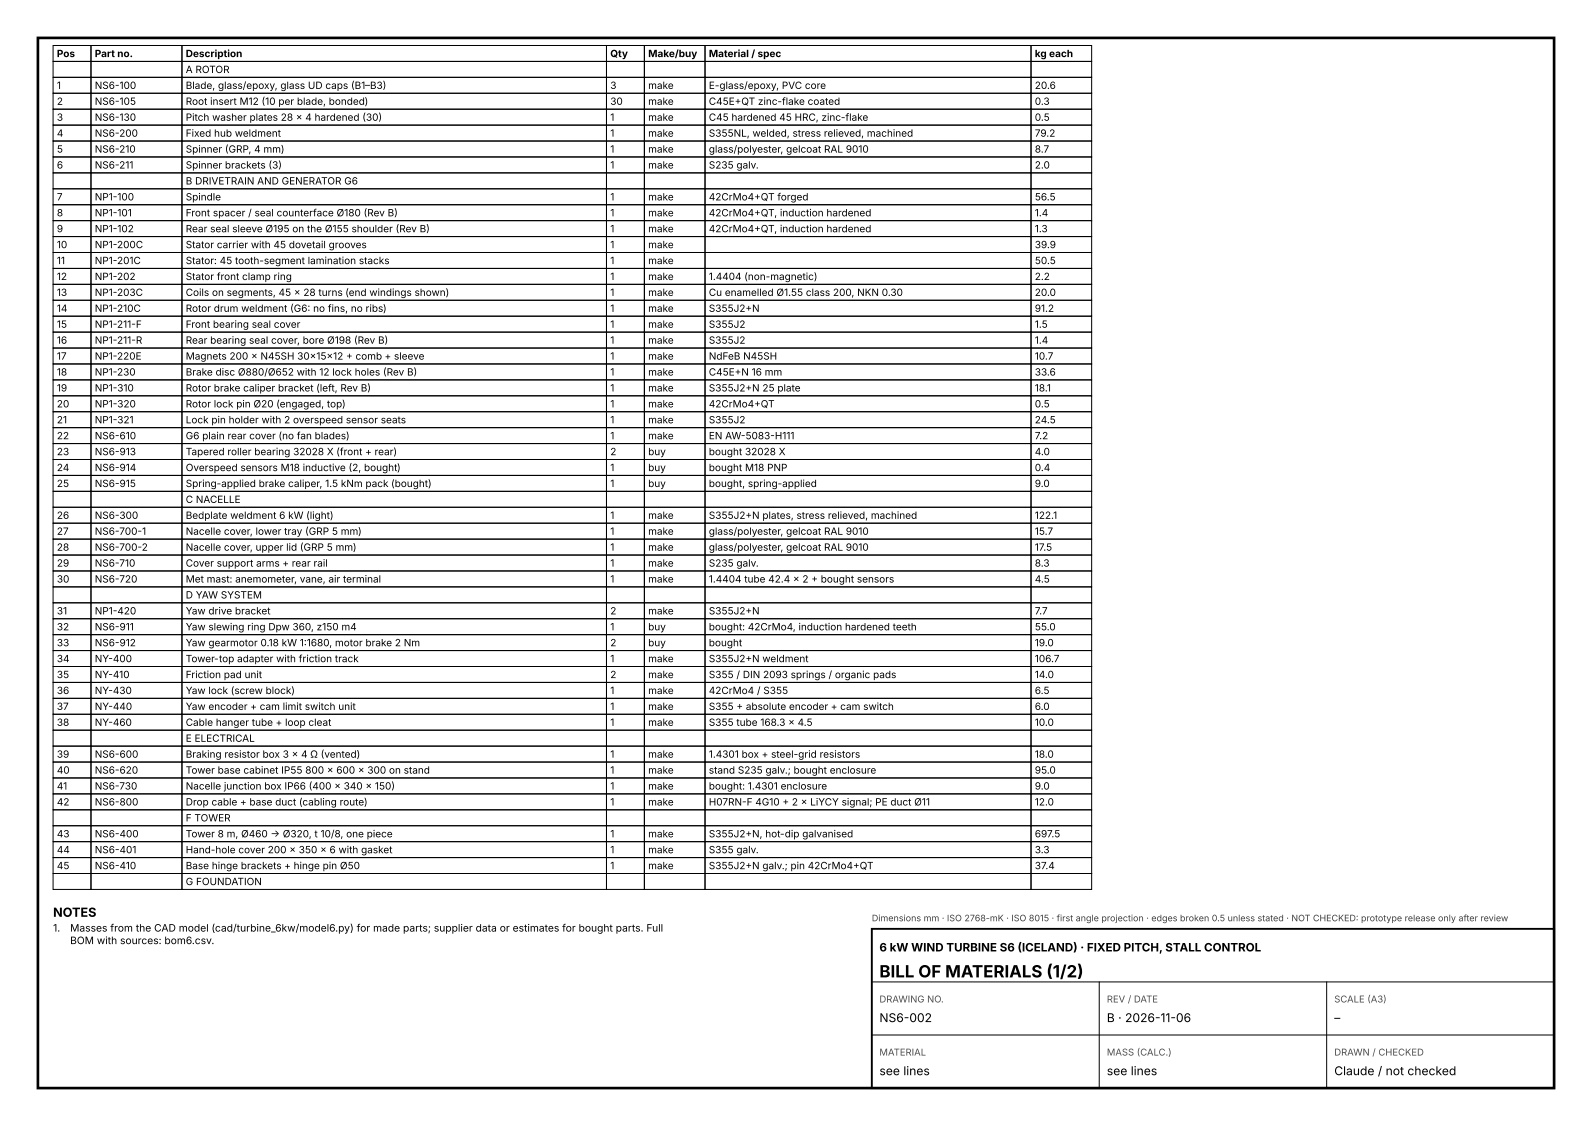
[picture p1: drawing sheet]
<svg xmlns="http://www.w3.org/2000/svg" width="420mm" height="297mm" viewBox="0 0 420 297" stroke-linecap="round" stroke-linejoin="round" font-family="sans-serif">
<defs><g id="words">
<text font-size="4.4" x="232" y="257.8">BILL OF MATERIALS (1/2)</text>
<text font-size="3.3" x="14" y="241.8">NOTES</text>
<g font-size="3.2">
<text x="232" y="269.6">NS6-002</text>
<text x="292" y="269.6">B · 2026-11-06</text>
<text x="352" y="269.6">–</text>
<text x="232" y="283.6">see lines</text>
<text x="292" y="283.6">see lines</text>
<text x="352" y="283.6">Claude / not checked</text>
</g>
<text font-size="3.1" x="232" y="251">6 kW WIND TURBINE S6 (ICELAND) · FIXED PITCH, STALL CONTROL</text>
<g font-size="2.7">
<text x="14" y="245.7">1.</text>
<text x="18.5" y="245.7">Masses from the CAD model (cad/turbine_6kw/model6.py) for made parts; supplier data or estimates for bought parts. Full</text>
<text x="18.5" y="249">BOM with sources: bom6.csv.</text>
</g>
<g font-size="2.6">
<text x="15" y="15.1">Pos</text>
<text x="25" y="15.1">Part no.</text>
<text x="49" y="15.1">Description</text>
<text x="161" y="15.1">Qty</text>
<text x="171" y="15.1">Make/buy</text>
<text x="187" y="15.1">Material / spec</text>
<text x="273" y="15.1">kg each</text>
<text x="15" y="23.5">1</text>
<text x="25" y="23.5">NS6-100</text>
<text x="49" y="19.3">A ROTOR</text>
<text x="49" y="23.5">Blade, glass/epoxy, glass UD caps (B1–B3)</text>
<text x="161" y="23.5">3</text>
<text x="171" y="23.5">make</text>
<text x="187" y="23.5">E-glass/epoxy, PVC core</text>
<text x="273" y="23.5">20.6</text>
<text x="15" y="27.7">2</text>
<text x="25" y="27.7">NS6-105</text>
<text x="49" y="27.7">Root insert M12 (10 per blade, bonded)</text>
<text x="161" y="27.7">30</text>
<text x="171" y="27.7">make</text>
<text x="187" y="27.7">C45E+QT zinc-flake coated</text>
<text x="273" y="27.7">0.3</text>
<text x="15" y="31.9">3</text>
<text x="25" y="31.9">NS6-130</text>
<text x="49" y="31.9">Pitch washer plates 28 × 4 hardened (30)</text>
<text x="161" y="31.9">1</text>
<text x="171" y="31.9">make</text>
<text x="187" y="31.9">C45 hardened 45 HRC, zinc-flake</text>
<text x="273" y="31.9">0.5</text>
<text x="15" y="36.1">4</text>
<text x="15" y="40.3">5</text>
<text x="25" y="36.1">NS6-200</text>
<text x="25" y="40.3">NS6-210</text>
<text x="49" y="36.1">Fixed hub weldment</text>
<text x="49" y="40.3">Spinner (GRP, 4 mm)</text>
<text x="161" y="36.1">1</text>
<text x="161" y="40.3">1</text>
<text x="171" y="36.1">make</text>
<text x="171" y="40.3">make</text>
<text x="187" y="36.1">S355NL, welded, stress relieved, machined</text>
<text x="187" y="40.3">glass/polyester, gelcoat RAL 9010</text>
<text x="273" y="36.1">79.2</text>
<text x="273" y="40.3">8.7</text>
<text x="15" y="44.5">6</text>
<text x="25" y="44.5">NS6-211</text>
<text x="49" y="44.5">Spinner brackets (3)</text>
<text x="161" y="44.5">1</text>
<text x="171" y="44.5">make</text>
<text x="187" y="44.5">S235 galv.</text>
<text x="273" y="44.5">2.0</text>
<text x="15" y="52.9">7</text>
<text x="25" y="52.9">NP1-100</text>
<text x="49" y="48.7">B DRIVETRAIN AND GENERATOR G6</text>
<text x="49" y="52.9">Spindle</text>
<text x="161" y="52.9">1</text>
<text x="171" y="52.9">make</text>
<text x="187" y="52.9">42CrMo4+QT forged</text>
<text x="273" y="52.9">56.5</text>
<text x="15" y="57.1">8</text>
<text x="25" y="57.1">NP1-101</text>
<text x="49" y="57.1">Front spacer / seal counterface Ø180 (Rev B)</text>
<text x="161" y="57.1">1</text>
<text x="171" y="57.1">make</text>
<text x="187" y="57.1">42CrMo4+QT, induction hardened</text>
<text x="273" y="57.1">1.4</text>
<text x="15" y="61.3">9</text>
<text x="15" y="65.5">10</text>
<text x="25" y="61.3">NP1-102</text>
<text x="25" y="65.5">NP1-200C</text>
<text x="49" y="61.3">Rear seal sleeve Ø195 on the Ø155 shoulder (Rev B)</text>
<text x="49" y="65.5">Stator carrier with 45 dovetail grooves</text>
<text x="161" y="61.3">1</text>
<text x="161" y="65.5">1</text>
<text x="171" y="61.3">make</text>
<text x="171" y="65.5">make</text>
<text x="187" y="61.3">42CrMo4+QT, induction hardened</text>
<text x="273" y="61.3">1.3</text>
<text x="273" y="65.5">39.9</text>
<text x="15" y="69.7">11</text>
<text x="25" y="69.7">NP1-201C</text>
<text x="49" y="69.7">Stator: 45 tooth-segment lamination stacks</text>
<text x="161" y="69.7">1</text>
<text x="171" y="69.7">make</text>
<text x="273" y="69.7">50.5</text>
<text x="15" y="73.9">12</text>
<text x="25" y="73.9">NP1-202</text>
<text x="49" y="73.9">Stator front clamp ring</text>
<text x="161" y="73.9">1</text>
<text x="171" y="73.9">make</text>
<text x="187" y="73.9">1.4404 (non-magnetic)</text>
<text x="273" y="73.9">2.2</text>
<text x="15" y="78.1">13</text>
<text x="15" y="82.3">14</text>
<text x="25" y="78.1">NP1-203C</text>
<text x="25" y="82.3">NP1-210C</text>
<text x="49" y="78.1">Coils on segments, 45 × 28 turns (end windings shown)</text>
<text x="49" y="82.3">Rotor drum weldment (G6: no fins, no ribs)</text>
<text x="161" y="78.1">1</text>
<text x="161" y="82.3">1</text>
<text x="171" y="78.1">make</text>
<text x="171" y="82.3">make</text>
<text x="187" y="78.1">Cu enamelled Ø1.55 class 200, NKN 0.30</text>
<text x="187" y="82.3">S355J2+N</text>
<text x="273" y="78.1">20.0</text>
<text x="273" y="82.3">91.2</text>
<text x="15" y="86.5">15</text>
<text x="25" y="86.5">NP1-211-F</text>
<text x="49" y="86.5">Front bearing seal cover</text>
<text x="161" y="86.5">1</text>
<text x="171" y="86.5">make</text>
<text x="187" y="86.5">S355J2</text>
<text x="273" y="86.5">1.5</text>
<text x="15" y="90.7">16</text>
<text x="15" y="94.9">17</text>
<text x="25" y="90.7">NP1-211-R</text>
<text x="25" y="94.9">NP1-220E</text>
<text x="49" y="90.7">Rear bearing seal cover, bore Ø198 (Rev B)</text>
<text x="49" y="94.9">Magnets 200 × N45SH 30×15×12 + comb + sleeve</text>
<text x="161" y="90.7">1</text>
<text x="161" y="94.9">1</text>
<text x="171" y="90.7">make</text>
<text x="171" y="94.9">make</text>
<text x="187" y="90.7">S355J2</text>
<text x="187" y="94.9">NdFeB N45SH</text>
<text x="273" y="90.7">1.4</text>
<text x="273" y="94.9">10.7</text>
<text x="15" y="99.1">18</text>
<text x="25" y="99.1">NP1-230</text>
<text x="49" y="99.1">Brake disc Ø880/Ø652 with 12 lock holes (Rev B)</text>
<text x="161" y="99.1">1</text>
<text x="171" y="99.1">make</text>
<text x="187" y="99.1">C45E+N 16 mm</text>
<text x="273" y="99.1">33.6</text>
<text x="15" y="103.3">19</text>
<text x="15" y="107.5">20</text>
<text x="25" y="103.3">NP1-310</text>
<text x="25" y="107.5">NP1-320</text>
<text x="49" y="103.3">Rotor brake caliper bracket (left, Rev B)</text>
<text x="49" y="107.5">Rotor lock pin Ø20 (engaged, top)</text>
<text x="161" y="103.3">1</text>
<text x="161" y="107.5">1</text>
<text x="171" y="103.3">make</text>
<text x="171" y="107.5">make</text>
<text x="187" y="103.3">S355J2+N 25 plate</text>
<text x="187" y="107.5">42CrMo4+QT</text>
<text x="273" y="103.3">18.1</text>
<text x="273" y="107.5">0.5</text>
<text x="15" y="111.7">21</text>
<text x="25" y="111.7">NP1-321</text>
<text x="49" y="111.7">Lock pin holder with 2 overspeed sensor seats</text>
<text x="161" y="111.7">1</text>
<text x="171" y="111.7">make</text>
<text x="187" y="111.7">S355J2</text>
<text x="273" y="111.7">24.5</text>
<text x="15" y="115.9">22</text>
<text x="25" y="115.9">NS6-610</text>
<text x="49" y="115.9">G6 plain rear cover (no fan blades)</text>
<text x="161" y="115.9">1</text>
<text x="171" y="115.9">make</text>
<text x="187" y="115.9">EN AW-5083-H111</text>
<text x="273" y="115.9">7.2</text>
<text x="15" y="120.1">23</text>
<text x="15" y="124.3">24</text>
<text x="25" y="120.1">NS6-913</text>
<text x="25" y="124.3">NS6-914</text>
<text x="49" y="120.1">Tapered roller bearing 32028 X (front + rear)</text>
<text x="49" y="124.3">Overspeed sensors M18 inductive (2, bought)</text>
<text x="161" y="120.1">2</text>
<text x="161" y="124.3">1</text>
<text x="171" y="120.1">buy</text>
<text x="171" y="124.3">buy</text>
<text x="187" y="120.1">bought 32028 X</text>
<text x="187" y="124.3">bought M18 PNP</text>
<text x="273" y="120.1">4.0</text>
<text x="273" y="124.3">0.4</text>
<text x="15" y="128.5">25</text>
<text x="25" y="128.5">NS6-915</text>
<text x="49" y="128.5">Spring-applied brake caliper, 1.5 kNm pack (bought)</text>
<text x="161" y="128.5">1</text>
<text x="171" y="128.5">buy</text>
<text x="187" y="128.5">bought, spring-applied</text>
<text x="273" y="128.5">9.0</text>
<text x="15" y="136.9">26</text>
<text x="25" y="136.9">NS6-300</text>
<text x="49" y="132.7">C NACELLE</text>
<text x="49" y="136.9">Bedplate weldment 6 kW (light)</text>
<text x="161" y="136.9">1</text>
<text x="171" y="136.9">make</text>
<text x="187" y="136.9">S355J2+N plates, stress relieved, machined</text>
<text x="273" y="136.9">122.1</text>
<text x="15" y="141.1">27</text>
<text x="25" y="141.1">NS6-700-1</text>
<text x="49" y="141.1">Nacelle cover, lower tray (GRP 5 mm)</text>
<text x="161" y="141.1">1</text>
<text x="171" y="141.1">make</text>
<text x="187" y="141.1">glass/polyester, gelcoat RAL 9010</text>
<text x="273" y="141.1">15.7</text>
<text x="15" y="145.3">28</text>
<text x="15" y="149.5">29</text>
<text x="25" y="145.3">NS6-700-2</text>
<text x="25" y="149.5">NS6-710</text>
<text x="49" y="145.3">Nacelle cover, upper lid (GRP 5 mm)</text>
<text x="49" y="149.5">Cover support arms + rear rail</text>
<text x="161" y="145.3">1</text>
<text x="161" y="149.5">1</text>
<text x="171" y="145.3">make</text>
<text x="171" y="149.5">make</text>
<text x="187" y="145.3">glass/polyester, gelcoat RAL 9010</text>
<text x="187" y="149.5">S235 galv.</text>
<text x="273" y="145.3">17.5</text>
<text x="273" y="149.5">8.3</text>
<text x="15" y="153.7">30</text>
<text x="25" y="153.7">NS6-720</text>
<text x="49" y="153.7">Met mast: anemometer, vane, air terminal</text>
<text x="161" y="153.7">1</text>
<text x="171" y="153.7">make</text>
<text x="187" y="153.7">1.4404 tube 42.4 × 2 + bought sensors</text>
<text x="273" y="153.7">4.5</text>
<text x="49" y="157.9">D YAW SYSTEM</text>
<text x="15" y="162.1">31</text>
<text x="15" y="166.3">32</text>
<text x="25" y="162.1">NP1-420</text>
<text x="25" y="166.3">NS6-911</text>
<text x="49" y="162.1">Yaw drive bracket</text>
<text x="49" y="166.3">Yaw slewing ring Dpw 360, z150 m4</text>
<text x="161" y="162.1">2</text>
<text x="161" y="166.3">1</text>
<text x="171" y="162.1">make</text>
<text x="171" y="166.3">buy</text>
<text x="187" y="162.1">S355J2+N</text>
<text x="187" y="166.3">bought: 42CrMo4, induction hardened teeth</text>
<text x="273" y="162.1">7.7</text>
<text x="273" y="166.3">55.0</text>
<text x="15" y="170.5">33</text>
<text x="25" y="170.5">NS6-912</text>
<text x="49" y="170.5">Yaw gearmotor 0.18 kW 1:1680, motor brake 2 Nm</text>
<text x="161" y="170.5">2</text>
<text x="171" y="170.5">buy</text>
<text x="187" y="170.5">bought</text>
<text x="273" y="170.5">19.0</text>
<text x="15" y="174.7">34</text>
<text x="15" y="178.9">35</text>
<text x="25" y="174.7">NY-400</text>
<text x="25" y="178.9">NY-410</text>
<text x="49" y="174.7">Tower-top adapter with friction track</text>
<text x="49" y="178.9">Friction pad unit</text>
<text x="161" y="174.7">1</text>
<text x="161" y="178.9">2</text>
<text x="171" y="174.7">make</text>
<text x="171" y="178.9">make</text>
<text x="187" y="174.7">S355J2+N weldment</text>
<text x="187" y="178.9">S355 / DIN 2093 springs / organic pads</text>
<text x="273" y="174.7">106.7</text>
<text x="273" y="178.9">14.0</text>
<text x="15" y="183.1">36</text>
<text x="25" y="183.1">NY-430</text>
<text x="49" y="183.1">Yaw lock (screw block)</text>
<text x="161" y="183.1">1</text>
<text x="171" y="183.1">make</text>
<text x="187" y="183.1">42CrMo4 / S355</text>
<text x="273" y="183.1">6.5</text>
<text x="15" y="187.3">37</text>
<text x="15" y="191.5">38</text>
<text x="25" y="187.3">NY-440</text>
<text x="25" y="191.5">NY-460</text>
<text x="49" y="187.3">Yaw encoder + cam limit switch unit</text>
<text x="49" y="191.5">Cable hanger tube + loop cleat</text>
<text x="161" y="187.3">1</text>
<text x="161" y="191.5">1</text>
<text x="171" y="187.3">make</text>
<text x="171" y="191.5">make</text>
<text x="187" y="187.3">S355 + absolute encoder + cam switch</text>
<text x="187" y="191.5">S355 tube 168.3 × 4.5</text>
<text x="273" y="187.3">6.0</text>
<text x="273" y="191.5">10.0</text>
<text x="49" y="195.7">E ELECTRICAL</text>
<text x="15" y="199.9">39</text>
<text x="25" y="199.9">NS6-600</text>
<text x="49" y="199.9">Braking resistor box 3 × 4 Ω (vented)</text>
<text x="161" y="199.9">1</text>
<text x="171" y="199.9">make</text>
<text x="187" y="199.9">1.4301 box + steel-grid resistors</text>
<text x="273" y="199.9">18.0</text>
<text x="15" y="204.1">40</text>
<text x="15" y="208.3">41</text>
<text x="25" y="204.1">NS6-620</text>
<text x="25" y="208.3">NS6-730</text>
<text x="49" y="204.1">Tower base cabinet IP55 800 × 600 × 300 on stand</text>
<text x="49" y="208.3">Nacelle junction box IP66 (400 × 340 × 150)</text>
<text x="161" y="204.1">1</text>
<text x="161" y="208.3">1</text>
<text x="171" y="204.1">make</text>
<text x="171" y="208.3">make</text>
<text x="187" y="204.1">stand S235 galv.; bought enclosure</text>
<text x="187" y="208.3">bought: 1.4301 enclosure</text>
<text x="273" y="204.1">95.0</text>
<text x="273" y="208.3">9.0</text>
<text x="15" y="212.5">42</text>
<text x="25" y="212.5">NS6-800</text>
<text x="49" y="212.5">Drop cable + base duct (cabling route)</text>
<text x="161" y="212.5">1</text>
<text x="171" y="212.5">make</text>
<text x="187" y="212.5">H07RN-F 4G10 + 2 × LiYCY signal; PE duct Ø11</text>
<text x="273" y="212.5">12.0</text>
<text x="15" y="220.9">43</text>
<text x="25" y="220.9">NS6-400</text>
<text x="49" y="216.7">F TOWER</text>
<text x="49" y="220.9">Tower 8 m, Ø460 → Ø320, t 10/8, one piece</text>
<text x="161" y="220.9">1</text>
<text x="171" y="220.9">make</text>
<text x="187" y="220.9">S355J2+N, hot-dip galvanised</text>
<text x="273" y="220.9">697.5</text>
<text x="15" y="225.1">44</text>
<text x="25" y="225.1">NS6-401</text>
<text x="49" y="225.1">Hand-hole cover 200 × 350 × 6 with gasket</text>
<text x="161" y="225.1">1</text>
<text x="171" y="225.1">make</text>
<text x="187" y="225.1">S355 galv.</text>
<text x="273" y="225.1">3.3</text>
<text x="15" y="229.3">45</text>
<text x="25" y="229.3">NS6-410</text>
<text x="49" y="229.3">Base hinge brackets + hinge pin Ø50</text>
<text x="49" y="233.5">G FOUNDATION</text>
<text x="161" y="229.3">1</text>
<text x="171" y="229.3">make</text>
<text x="187" y="229.3">S355J2+N galv.; pin 42CrMo4+QT</text>
<text x="273" y="229.3">37.4</text>
</g>
<g font-size="2.5" fill="#4d4d4d">
<text x="232" y="264.4">DRAWING NO.</text>
<text x="292" y="264.4">REV / DATE</text>
<text x="352" y="264.4">SCALE (A3)</text>
<text x="232" y="278.4">MATERIAL</text>
<text x="292" y="278.4">MASS (CALC.)</text>
<text x="352" y="278.4">DRAWN / CHECKED</text>
</g>
<text font-size="2.4" fill="#404040" x="230" y="243">Dimensions mm · ISO 2768-mK · ISO 8015 · first angle projection · edges broken 0.5 unless stated · NOT CHECKED: prototype release only after review</text>
</g></defs>
<path d="M10 10h400v277h-400z" fill="none" stroke="#000" stroke-width=".7" stroke-linecap="butt"/>
<path d="M230 245h180v42h-180z" fill="none" stroke="#000" stroke-width=".5"/>
<g fill="none" stroke="#000" stroke-width=".26">
<path d="M14 12h10v4.2h-10zM14 16.2h10v4.2h-10zM24 12h24v4.2h-24zM24 16.2h24v4.2h-24zM48 12h112v4.2h-112zM48 16.2h112v4.2h-112zM160 12h10v4.2h-10zM160 16.2h10v4.2h-10zM170 12h16v4.2h-16zM170 16.2h16v4.2h-16zM186 12h86v4.2h-86zM186 16.2h86v4.2h-86z"/>
<path d="M272 12h16v4.2h-16zM272 16.2h16v4.2h-16zM14 20.4h10v4.2h-10zM14 24.6h10v4.2h-10zM14 28.8h10v4.2h-10zM14 33h10v4.2h-10zM14 37.2h10v4.2h-10zM24 20.4h24v4.2h-24zM24 24.6h24v4.2h-24zM24 28.8h24v4.2h-24zM24 33h24v4.2h-24zM24 37.2h24v4.2h-24z"/>
<path d="M48 20.4h112v4.2h-112zM48 24.6h112v4.2h-112zM48 28.8h112v4.2h-112zM48 33h112v4.2h-112zM48 37.2h112v4.2h-112zM160 20.4h10v4.2h-10zM160 24.6h10v4.2h-10zM160 28.8h10v4.2h-10zM160 33h10v4.2h-10zM160 37.2h10v4.2h-10zM170 20.4h16v4.2h-16zM170 24.6h16v4.2h-16z"/>
<path d="M170 28.8h16v4.2h-16zM170 33h16v4.2h-16zM170 37.2h16v4.2h-16zM186 20.4h86v4.2h-86zM186 24.6h86v4.2h-86zM186 28.8h86v4.2h-86zM186 33h86v4.2h-86zM186 37.2h86v4.2h-86zM272 20.4h16v4.2h-16zM272 24.6h16v4.2h-16zM272 28.8h16v4.2h-16zM272 33h16v4.2h-16z"/>
<path d="M272 37.2h16v4.2h-16zM14 41.4h10v4.2h-10zM14 45.6h10v4.2h-10zM14 49.8h10v4.2h-10zM14 54h10v4.2h-10zM14 58.2h10v4.2h-10zM24 41.4h24v4.2h-24zM24 45.6h24v4.2h-24zM24 49.8h24v4.2h-24zM24 54h24v4.2h-24zM24 58.2h24v4.2h-24zM48 41.4h112v4.2h-112z"/>
<path d="M48 45.6h112v4.2h-112zM48 49.8h112v4.2h-112zM48 54h112v4.2h-112zM48 58.2h112v4.2h-112zM160 41.4h10v4.2h-10zM160 45.6h10v4.2h-10zM160 49.8h10v4.2h-10zM160 54h10v4.2h-10zM160 58.2h10v4.2h-10zM170 41.4h16v4.2h-16zM170 45.6h16v4.2h-16zM170 49.8h16v4.2h-16z"/>
<path d="M170 54h16v4.2h-16zM170 58.2h16v4.2h-16zM186 41.4h86v4.2h-86zM186 45.6h86v4.2h-86zM186 49.8h86v4.2h-86zM186 54h86v4.2h-86zM186 58.2h86v4.2h-86zM272 41.4h16v4.2h-16zM272 45.6h16v4.2h-16zM272 49.8h16v4.2h-16zM272 54h16v4.2h-16zM272 58.2h16v4.2h-16z"/>
<path d="M14 62.4h10v4.2h-10zM14 66.6h10v4.2h-10zM14 70.8h10v4.2h-10zM14 75h10v4.2h-10zM14 79.2h10v4.2h-10zM24 62.4h24v4.2h-24zM24 66.6h24v4.2h-24zM24 70.8h24v4.2h-24zM24 75h24v4.2h-24zM24 79.2h24v4.2h-24zM48 62.4h112v4.2h-112zM48 66.6h112v4.2h-112z"/>
<path d="M48 70.8h112v4.2h-112zM48 75h112v4.2h-112zM48 79.2h112v4.2h-112zM160 62.4h10v4.2h-10zM160 66.6h10v4.2h-10zM160 70.8h10v4.2h-10zM160 75h10v4.2h-10zM160 79.2h10v4.2h-10zM170 62.4h16v4.2h-16zM170 66.6h16v4.2h-16zM170 70.8h16v4.2h-16zM170 75h16v4.2h-16z"/>
<path d="M170 79.2h16v4.2h-16zM186 62.4h86v4.2h-86zM186 66.6h86v4.2h-86zM186 70.8h86v4.2h-86zM186 75h86v4.2h-86zM186 79.2h86v4.2h-86zM272 62.4h16v4.2h-16zM272 66.6h16v4.2h-16zM272 70.8h16v4.2h-16zM272 75h16v4.2h-16zM272 79.2h16v4.2h-16zM14 83.4h10v4.2h-10z"/>
<path d="M14 87.6h10v4.2h-10zM14 91.8h10v4.2h-10zM14 96h10v4.2h-10zM24 83.4h24v4.2h-24zM24 87.6h24v4.2h-24zM24 91.8h24v4.2h-24zM24 96h24v4.2h-24zM48 83.4h112v4.2h-112zM48 87.6h112v4.2h-112zM48 91.8h112v4.2h-112zM48 96h112v4.2h-112zM160 83.4h10v4.2h-10z"/>
<path d="M160 87.6h10v4.2h-10zM160 91.8h10v4.2h-10zM160 96h10v4.2h-10zM170 83.4h16v4.2h-16zM170 87.6h16v4.2h-16zM170 91.8h16v4.2h-16zM170 96h16v4.2h-16zM186 83.4h86v4.2h-86zM186 87.6h86v4.2h-86zM186 91.8h86v4.2h-86zM186 96h86v4.2h-86zM272 83.4h16v4.2h-16z"/>
<path d="M272 87.6h16v4.2h-16zM272 91.8h16v4.2h-16zM272 96h16v4.2h-16zM14 100.2h10v4.2h-10zM14 104.4h10v4.2h-10zM14 108.6h10v4.2h-10zM14 112.8h10v4.2h-10zM14 117h10v4.2h-10zM24 100.2h24v4.2h-24zM24 104.4h24v4.2h-24zM24 108.6h24v4.2h-24zM24 112.8h24v4.2h-24z"/>
<path d="M24 117h24v4.2h-24zM48 100.2h112v4.2h-112zM48 104.4h112v4.2h-112zM48 108.6h112v4.2h-112zM48 112.8h112v4.2h-112zM48 117h112v4.2h-112zM160 100.2h10v4.2h-10zM160 104.4h10v4.2h-10zM160 108.6h10v4.2h-10zM160 112.8h10v4.2h-10zM160 117h10v4.2h-10zM170 100.2h16v4.2h-16z"/>
<path d="M170 104.4h16v4.2h-16zM170 108.6h16v4.2h-16zM170 112.8h16v4.2h-16zM170 117h16v4.2h-16zM186 100.2h86v4.2h-86zM186 104.4h86v4.2h-86zM186 108.6h86v4.2h-86zM186 112.8h86v4.2h-86zM186 117h86v4.2h-86zM272 100.2h16v4.2h-16zM272 104.4h16v4.2h-16zM272 108.6h16v4.2h-16z"/>
<path d="M272 112.8h16v4.2h-16zM272 117h16v4.2h-16zM14 121.2h10v4.2h-10zM14 125.4h10v4.2h-10zM14 129.6h10v4.2h-10zM14 133.8h10v4.2h-10zM14 138h10v4.2h-10zM24 121.2h24v4.2h-24zM24 125.4h24v4.2h-24zM24 129.6h24v4.2h-24zM24 133.8h24v4.2h-24zM24 138h24v4.2h-24z"/>
<path d="M48 121.2h112v4.2h-112zM48 125.4h112v4.2h-112zM48 129.6h112v4.2h-112zM48 133.8h112v4.2h-112zM48 138h112v4.2h-112zM160 121.2h10v4.2h-10zM160 125.4h10v4.2h-10zM160 129.6h10v4.2h-10zM160 133.8h10v4.2h-10zM160 138h10v4.2h-10zM170 121.2h16v4.2h-16zM170 125.4h16v4.2h-16z"/>
<path d="M170 129.6h16v4.2h-16zM170 133.8h16v4.2h-16zM170 138h16v4.2h-16zM186 121.2h86v4.2h-86zM186 125.4h86v4.2h-86zM186 129.6h86v4.2h-86zM186 133.8h86v4.2h-86zM186 138h86v4.2h-86zM272 121.2h16v4.2h-16zM272 125.4h16v4.2h-16zM272 129.6h16v4.2h-16zM272 133.8h16v4.2h-16z"/>
<path d="M272 138h16v4.2h-16zM14 142.2h10v4.2h-10zM14 146.4h10v4.2h-10zM14 150.6h10v4.2h-10zM14 154.8h10v4.2h-10zM14 159h10v4.2h-10zM24 142.2h24v4.2h-24zM24 146.4h24v4.2h-24zM24 150.6h24v4.2h-24zM24 154.8h24v4.2h-24zM24 159h24v4.2h-24zM48 142.2h112v4.2h-112z"/>
<path d="M48 146.4h112v4.2h-112zM48 150.6h112v4.2h-112zM48 154.8h112v4.2h-112zM48 159h112v4.2h-112zM160 142.2h10v4.2h-10zM160 146.4h10v4.2h-10zM160 150.6h10v4.2h-10zM160 154.8h10v4.2h-10zM160 159h10v4.2h-10zM170 142.2h16v4.2h-16zM170 146.4h16v4.2h-16zM170 150.6h16v4.2h-16z"/>
<path d="M170 154.8h16v4.2h-16zM170 159h16v4.2h-16zM186 142.2h86v4.2h-86zM186 146.4h86v4.2h-86zM186 150.6h86v4.2h-86zM186 154.8h86v4.2h-86zM186 159h86v4.2h-86zM272 142.2h16v4.2h-16zM272 146.4h16v4.2h-16zM272 150.6h16v4.2h-16zM272 154.8h16v4.2h-16zM272 159h16v4.2h-16z"/>
<path d="M14 163.2h10v4.2h-10zM14 167.4h10v4.2h-10zM14 171.6h10v4.2h-10zM14 175.8h10v4.2h-10zM24 163.2h24v4.2h-24zM24 167.4h24v4.2h-24zM24 171.6h24v4.2h-24zM24 175.8h24v4.2h-24zM48 163.2h112v4.2h-112zM48 167.4h112v4.2h-112zM48 171.6h112v4.2h-112zM48 175.8h112v4.2h-112z"/>
<path d="M160 163.2h10v4.2h-10zM160 167.4h10v4.2h-10zM160 171.6h10v4.2h-10zM160 175.8h10v4.2h-10zM170 163.2h16v4.2h-16zM170 167.4h16v4.2h-16zM170 171.6h16v4.2h-16zM170 175.8h16v4.2h-16zM186 163.2h86v4.2h-86zM186 167.4h86v4.2h-86zM186 171.6h86v4.2h-86zM186 175.8h86v4.2h-86z"/>
<path d="M272 163.2h16v4.2h-16zM272 167.4h16v4.2h-16zM272 171.6h16v4.2h-16zM272 175.8h16v4.2h-16zM14 180h10v4.2h-10zM14 184.2h10v4.2h-10zM14 188.4h10v4.2h-10zM14 192.6h10v4.2h-10zM14 196.8h10v4.2h-10zM24 180h24v4.2h-24zM24 184.2h24v4.2h-24zM24 188.4h24v4.2h-24z"/>
<path d="M24 192.6h24v4.2h-24zM24 196.8h24v4.2h-24zM48 180h112v4.2h-112zM48 184.2h112v4.2h-112zM48 188.4h112v4.2h-112zM48 192.6h112v4.2h-112zM48 196.8h112v4.2h-112zM160 180h10v4.2h-10zM160 184.2h10v4.2h-10zM160 188.4h10v4.2h-10zM160 192.6h10v4.2h-10zM160 196.8h10v4.2h-10z"/>
<path d="M170 180h16v4.2h-16zM170 184.2h16v4.2h-16zM170 188.4h16v4.2h-16zM170 192.6h16v4.2h-16zM170 196.8h16v4.2h-16zM186 180h86v4.2h-86zM186 184.2h86v4.2h-86zM186 188.4h86v4.2h-86zM186 192.6h86v4.2h-86zM186 196.8h86v4.2h-86zM272 180h16v4.2h-16zM272 184.2h16v4.2h-16z"/>
<path d="M272 188.4h16v4.2h-16zM272 192.6h16v4.2h-16zM272 196.8h16v4.2h-16zM14 201h10v4.2h-10zM14 205.2h10v4.2h-10zM14 209.4h10v4.2h-10zM14 213.6h10v4.2h-10zM14 217.8h10v4.2h-10zM24 201h24v4.2h-24zM24 205.2h24v4.2h-24zM24 209.4h24v4.2h-24zM24 213.6h24v4.2h-24z"/>
<path d="M24 217.8h24v4.2h-24zM48 201h112v4.2h-112zM48 205.2h112v4.2h-112zM48 209.4h112v4.2h-112zM48 213.6h112v4.2h-112zM48 217.8h112v4.2h-112zM160 201h10v4.2h-10zM160 205.2h10v4.2h-10zM160 209.4h10v4.2h-10zM160 213.6h10v4.2h-10zM160 217.8h10v4.2h-10zM170 201h16v4.2h-16z"/>
<path d="M170 205.2h16v4.2h-16zM170 209.4h16v4.2h-16zM170 213.6h16v4.2h-16zM170 217.8h16v4.2h-16zM186 201h86v4.2h-86zM186 205.2h86v4.2h-86zM186 209.4h86v4.2h-86zM186 213.6h86v4.2h-86zM186 217.8h86v4.2h-86zM272 201h16v4.2h-16zM272 205.2h16v4.2h-16zM272 209.4h16v4.2h-16z"/>
<path d="M272 213.6h16v4.2h-16zM272 217.8h16v4.2h-16zM14 222h10v4.2h-10zM14 226.2h10v4.2h-10zM14 230.4h10v4.2h-10zM24 222h24v4.2h-24zM24 226.2h24v4.2h-24zM24 230.4h24v4.2h-24zM48 222h112v4.2h-112zM48 226.2h112v4.2h-112zM48 230.4h112v4.2h-112zM160 222h10v4.2h-10z"/>
<path d="M160 226.2h10v4.2h-10zM160 230.4h10v4.2h-10zM170 222h16v4.2h-16zM170 226.2h16v4.2h-16zM170 230.4h16v4.2h-16zM186 222h86v4.2h-86zM186 226.2h86v4.2h-86zM186 230.4h86v4.2h-86zM272 222h16v4.2h-16zM272 226.2h16v4.2h-16zM272 230.4h16v4.2h-16zM230 259h180"/>
<path d="M290 259v28M350 259v28M230 273h180"/>
</g>
<use href="#words"/>
</svg>
